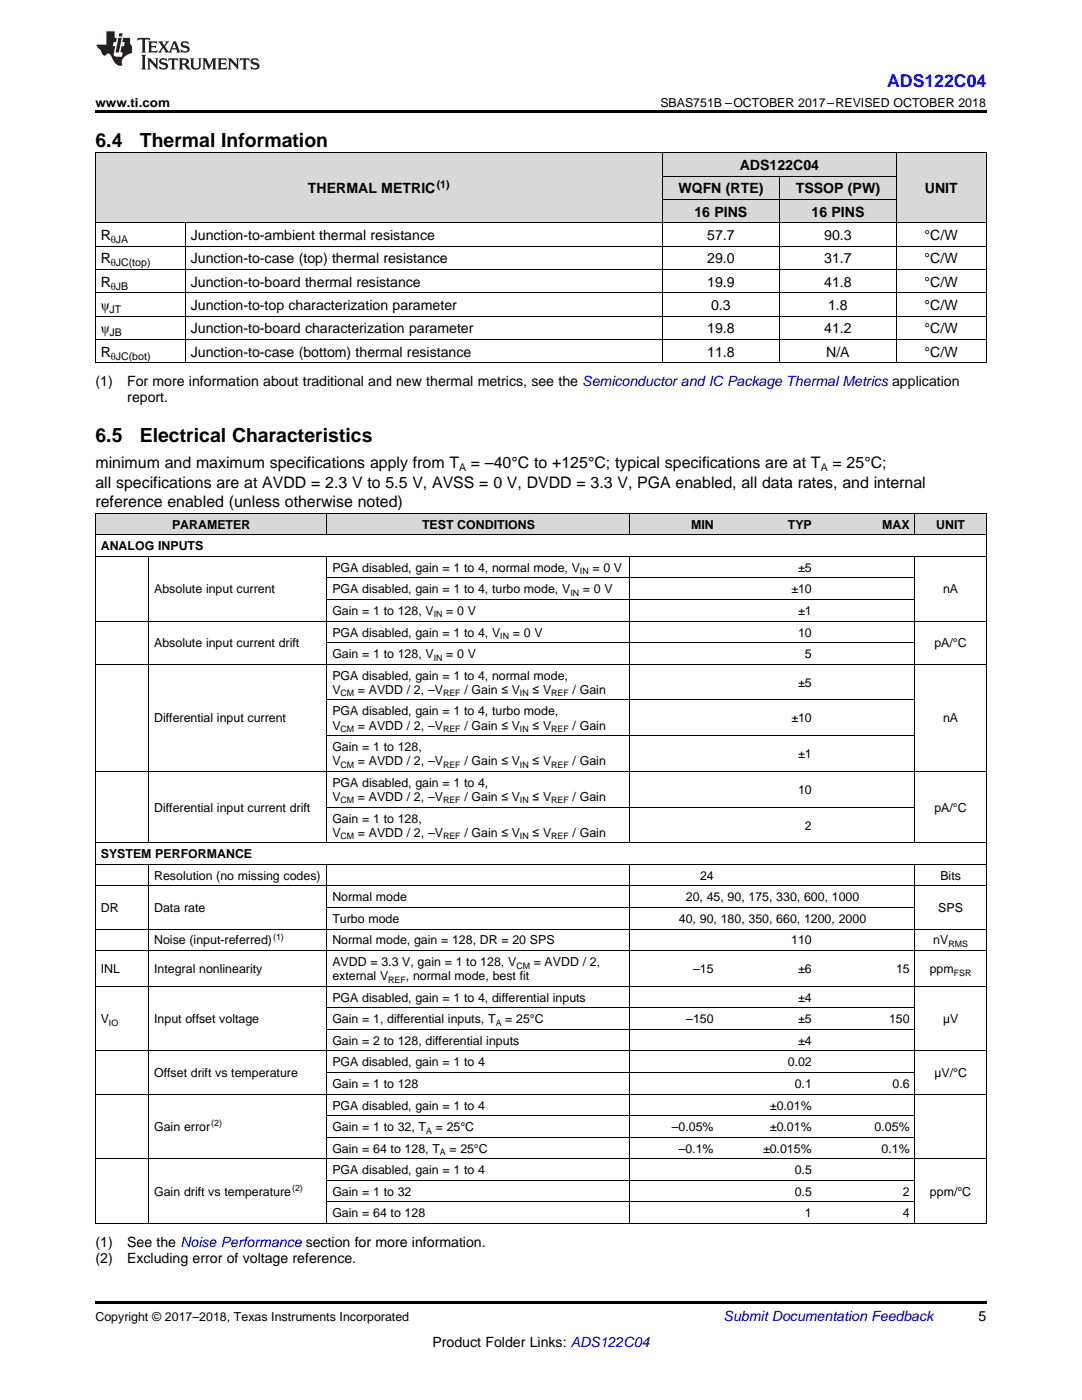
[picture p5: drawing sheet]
<svg xmlns="http://www.w3.org/2000/svg" width="216mm" height="279mm" viewBox="0 0 216 279" stroke-linecap="round" stroke-linejoin="round" font-family="sans-serif">
<defs><g id="words">
<g font-size="3.9">
<text x="19" y="29.3">6.4</text>
<text x="27.9" y="29.3">Thermal Information</text>
<text x="19" y="88.3">6.5</text>
<text x="27.9" y="88.3">Electrical Characteristics</text>
</g>
<text font-size="3.5" fill="#00f" x="177" y="17.3">ADS122C04</text>
<g font-size="3.2">
<text x="19" y="93.5">minimum and maximum specifications apply from T</text>
<text x="94" y="93.5">= –40°C to +125°C; typical specifications are at T</text>
<text x="166.1" y="93.5">= 25°C;</text>
<text x="19" y="97.3">all specifications are at AVDD = 2.3 V to 5.5 V, AVSS = 0 V, DVDD = 3.3 V, PGA enabled, all data rates, and internal</text>
<text x="19" y="101.2">reference enabled (unless otherwise noted)</text>
</g>
<g font-size="2.8">
<text x="147.6" y="33.9">ADS122C04</text>
<text x="61.5" y="38.6">THERMAL METRIC</text>
<text x="135.4" y="38.6">WQFN (RTE)</text>
<text x="158.8" y="38.6">TSSOP (PW)</text>
<text x="184.5" y="38.6">UNIT</text>
<text x="20.1" y="47.9">R</text>
<text x="38.1" y="47.9">Junction-to-ambient thermal resistance</text>
<text x="138.6" y="43.3">16 PINS</text>
<text x="141.1" y="47.9">57.7</text>
<text x="161.9" y="43.3">16 PINS</text>
<text x="164.5" y="47.9">90.3</text>
<text x="184.5" y="47.9">°C/W</text>
<text x="20.1" y="52.6">R</text>
<text x="38.1" y="52.6">Junction-to-case (top) thermal resistance</text>
<text x="141.1" y="52.6">29.0</text>
<text x="164.5" y="52.6">31.7</text>
<text x="184.5" y="52.6">°C/W</text>
<text x="20.1" y="57.2">R</text>
<text x="38.1" y="57.2">Junction-to-board thermal resistance</text>
<text x="141.1" y="57.2">19.9</text>
<text x="164.5" y="57.2">41.8</text>
<text x="184.5" y="57.2">°C/W</text>
<text x="20.1" y="61.9">ψ</text>
<text x="38.1" y="61.9">Junction-to-top characterization parameter</text>
<text x="141.9" y="61.9">0.3</text>
<text x="165.2" y="61.9">1.8</text>
<text x="184.5" y="61.9">°C/W</text>
<text x="20.1" y="66.5">ψ</text>
<text x="20.1" y="71.2">R</text>
<text x="38.1" y="66.5">Junction-to-board characterization parameter</text>
<text x="38.1" y="71.2">Junction-to-case (bottom) thermal resistance</text>
<text x="141.1" y="66.5">19.8</text>
<text x="141.1" y="71.2">11.8</text>
<text x="164.5" y="66.5">41.2</text>
<text x="164.9" y="71.2">N/A</text>
<text x="184.5" y="66.5">°C/W</text>
<text x="184.5" y="71.2">°C/W</text>
<text x="19" y="77">(1)</text>
<text x="25.4" y="77">For more information about traditional and new thermal metrics, see the Semiconductor and IC Package Thermal Metrics application</text>
<text x="25.4" y="80.2">report.</text>
<text x="19" y="248.8">(1)</text>
<text x="19" y="252">(2)</text>
<text x="25.4" y="248.8">See the Noise Performance section for more information.</text>
<text x="25.4" y="252">Excluding error of voltage reference.</text>
<text x="195.3" y="263.6">5</text>
<text x="86.3" y="268.9">Product Folder Links: ADS122C04</text>
</g>
<text font-size="2.8" fill="#0000c8" x="144.4" y="263.6">Submit Documentation Feedback</text>
<g font-size="2.5">
<text x="19" y="21.4">www.ti.com</text>
<text x="131.8" y="21.4">SBAS751B –OCTOBER 2017–REVISED OCTOBER 2018</text>
<text x="34.3" y="105.5">PARAMETER</text>
<text x="84.2" y="105.5">TEST CONDITIONS</text>
<text x="137.9" y="105.5">MIN</text>
<text x="157.2" y="105.5">TYP</text>
<text x="176" y="105.5">MAX</text>
<text x="186.8" y="105.5">UNIT</text>
<text x="20.1" y="109.8">ANALOG INPUTS</text>
<text x="30.8" y="118.4">Absolute input current</text>
<text x="66.3" y="114.1">PGA disabled, gain = 1 to 4, normal mode, V</text>
<text x="66.3" y="118.4">PGA disabled, gain = 1 to 4, turbo mode, V</text>
<text x="116.3" y="118.4">= 0 V</text>
<text x="118.2" y="114.1">= 0 V</text>
<text x="157.9" y="118.4">±10</text>
<text x="159.3" y="114.1">±5</text>
<text x="188.2" y="118.4">nA</text>
<text x="66.3" y="122.7">Gain = 1 to 128, V</text>
<text x="89" y="122.7">= 0 V</text>
<text x="159.3" y="122.7">±1</text>
<text x="30.8" y="129.2">Absolute input current drift</text>
<text x="66.3" y="127">PGA disabled, gain = 1 to 4, V</text>
<text x="66.3" y="131.3">Gain = 1 to 128, V</text>
<text x="89" y="131.3">= 0 V</text>
<text x="102.3" y="127">= 0 V</text>
<text x="159.2" y="127">10</text>
<text x="160.6" y="131.3">5</text>
<text x="186.4" y="129.2">pA/°C</text>
<text x="66.3" y="135.6">PGA disabled, gain = 1 to 4, normal mode,</text>
<text x="159.3" y="137.1">±5</text>
<text x="66.3" y="138.5">V</text>
<text x="66.3" y="142.8">PGA disabled, gain = 1 to 4, turbo mode,</text>
<text x="71.4" y="138.5">= AVDD / 2, –V</text>
<text x="92.7" y="138.5">/ Gain ≤ V</text>
<text x="106.3" y="138.5">≤ V</text>
<text x="114.3" y="138.5">/ Gain</text>
<text x="30.8" y="144.2">Differential input current</text>
<text x="66.3" y="145.6">V</text>
<text x="66.3" y="149.9">Gain = 1 to 128,</text>
<text x="71.4" y="145.6">= AVDD / 2, –V</text>
<text x="92.7" y="145.6">/ Gain ≤ V</text>
<text x="106.3" y="145.6">≤ V</text>
<text x="114.3" y="145.6">/ Gain</text>
<text x="157.9" y="144.2">±10</text>
<text x="188.2" y="144.2">nA</text>
<text x="66.3" y="152.7">V</text>
<text x="71.4" y="152.7">= AVDD / 2, –V</text>
<text x="92.7" y="152.7">/ Gain ≤ V</text>
<text x="106.3" y="152.7">≤ V</text>
<text x="114.3" y="152.7">/ Gain</text>
<text x="159.3" y="151.3">±1</text>
<text x="30.8" y="162">Differential input current drift</text>
<text x="66.3" y="157">PGA disabled, gain = 1 to 4,</text>
<text x="66.3" y="159.8">V</text>
<text x="71.4" y="159.8">= AVDD / 2, –V</text>
<text x="92.7" y="159.8">/ Gain ≤ V</text>
<text x="106.3" y="159.8">≤ V</text>
<text x="114.3" y="159.8">/ Gain</text>
<text x="159.2" y="158.4">10</text>
<text x="186.4" y="162">pA/°C</text>
<text x="66.3" y="164.1">Gain = 1 to 128,</text>
<text x="66.3" y="167">V</text>
<text x="71.4" y="167">= AVDD / 2, –V</text>
<text x="92.7" y="167">/ Gain ≤ V</text>
<text x="106.3" y="167">≤ V</text>
<text x="114.3" y="167">/ Gain</text>
<text x="160.6" y="165.6">2</text>
<text x="20.1" y="171.3">SYSTEM PERFORMANCE</text>
<text x="30.8" y="175.6">Resolution (no missing codes)</text>
<text x="66.3" y="179.9">Normal mode</text>
<text x="136.8" y="179.9">20, 45, 90, 175, 330, 600, 1000</text>
<text x="139.7" y="175.6">24</text>
<text x="187.6" y="175.6">Bits</text>
<text x="20.1" y="182">DR</text>
<text x="30.8" y="182">Data rate</text>
<text x="66.3" y="184.2">Turbo mode</text>
<text x="135.5" y="184.2">40, 90, 180, 350, 660, 1200, 2000</text>
<text x="187.2" y="182">SPS</text>
<text x="30.8" y="188.5">Noise (input-referred)</text>
<text x="66.3" y="188.5">Normal mode, gain = 128, DR = 20 SPS</text>
<text x="157.9" y="188.5">110</text>
<text x="186.2" y="188.5">nV</text>
<text x="20.1" y="194.2">INL</text>
<text x="30.8" y="194.2">Integral nonlinearity</text>
<text x="66.3" y="192.8">AVDD = 3.3 V, gain = 1 to 128, V</text>
<text x="66.3" y="195.6">external V</text>
<text x="81" y="195.6">, normal mode, best fit</text>
<text x="106.5" y="192.8">= AVDD / 2,</text>
<text x="138.3" y="194.2">–15</text>
<text x="159.3" y="194.2">±6</text>
<text x="178.8" y="194.2">15</text>
<text x="185.5" y="194.2">ppm</text>
<text x="66.3" y="199.9">PGA disabled, gain = 1 to 4, differential inputs</text>
<text x="159.3" y="199.9">±4</text>
<text x="20.1" y="204.2">V</text>
<text x="30.8" y="204.2">Input offset voltage</text>
<text x="66.3" y="204.2">Gain = 1, differential inputs, T</text>
<text x="66.3" y="208.5">Gain = 2 to 128, differential inputs</text>
<text x="100.8" y="204.2">= 25°C</text>
<text x="136.9" y="204.2">–150</text>
<text x="159.3" y="204.2">±5</text>
<text x="159.3" y="208.5">±4</text>
<text x="177.4" y="204.2">150</text>
<text x="188.2" y="204.2">µV</text>
<text x="30.8" y="215">Offset drift vs temperature</text>
<text x="66.3" y="212.8">PGA disabled, gain = 1 to 4</text>
<text x="157.2" y="212.8">0.02</text>
<text x="186.4" y="215">µV/°C</text>
<text x="66.3" y="217.1">Gain = 1 to 128</text>
<text x="66.3" y="221.4">PGA disabled, gain = 1 to 4</text>
<text x="153.6" y="221.4">±0.01%</text>
<text x="158.6" y="217.1">0.1</text>
<text x="178.1" y="217.1">0.6</text>
<text x="30.8" y="225.7">Gain error</text>
<text x="66.3" y="225.7">Gain = 1 to 32, T</text>
<text x="87" y="225.7">= 25°C</text>
<text x="134.1" y="225.7">–0.05%</text>
<text x="153.6" y="225.7">±0.01%</text>
<text x="174.5" y="225.7">0.05%</text>
<text x="66.3" y="230">Gain = 64 to 128, T</text>
<text x="89.7" y="230">= 25°C</text>
<text x="135.4" y="230">–0.1%</text>
<text x="152.3" y="230">±0.015%</text>
<text x="175.9" y="230">0.1%</text>
<text x="30.8" y="238.7">Gain drift vs temperature</text>
<text x="66.3" y="234.4">PGA disabled, gain = 1 to 4</text>
<text x="66.3" y="238.7">Gain = 1 to 32</text>
<text x="158.6" y="234.4">0.5</text>
<text x="158.6" y="238.7">0.5</text>
<text x="180.2" y="238.7">2</text>
<text x="185.6" y="238.7">ppm/°C</text>
<text x="66.3" y="243">Gain = 64 to 128</text>
<text x="160.6" y="243">1</text>
<text x="180.2" y="243">4</text>
<text x="19" y="263.6">Copyright © 2017–2018, Texas Instruments Incorporated</text>
</g>
<g font-size="2.1">
<text x="87.1" y="37.5">(1)</text>
<text x="22.1" y="48.5">θJA</text>
<text x="22.1" y="53.1">θJC(top)</text>
<text x="22.1" y="57.8">θJB</text>
<text x="21.9" y="62.4">JT</text>
<text x="21.9" y="67.1">JB</text>
<text x="22.1" y="71.8">θJC(bot)</text>
<text x="91.6" y="94.1">A</text>
<text x="163.8" y="94.1">A</text>
</g>
<g font-size="1.8">
<text x="113.8" y="118.9">IN</text>
<text x="115.7" y="114.6">IN</text>
<text x="86.5" y="123.2">IN</text>
<text x="86.5" y="131.8">IN</text>
<text x="99.8" y="127.5">IN</text>
<text x="67.9" y="139">CM</text>
<text x="88.4" y="139">REF</text>
<text x="103.8" y="139">IN</text>
<text x="110" y="139">REF</text>
<text x="67.9" y="146.1">CM</text>
<text x="88.4" y="146.1">REF</text>
<text x="103.8" y="146.1">IN</text>
<text x="110" y="146.1">REF</text>
<text x="67.9" y="153.2">CM</text>
<text x="88.4" y="153.2">REF</text>
<text x="103.8" y="153.2">IN</text>
<text x="110" y="153.2">REF</text>
<text x="67.9" y="160.3">CM</text>
<text x="88.4" y="160.3">REF</text>
<text x="103.8" y="160.3">IN</text>
<text x="110" y="160.3">REF</text>
<text x="67.9" y="167.5">CM</text>
<text x="88.4" y="167.5">REF</text>
<text x="103.8" y="167.5">IN</text>
<text x="110" y="167.5">REF</text>
<text x="54.5" y="187.5">(1)</text>
<text x="189.2" y="189">RMS</text>
<text x="77.5" y="196.1">REF</text>
<text x="103" y="193.3">CM</text>
<text x="190.3" y="194.7">FSR</text>
<text x="21.7" y="204.7">IO</text>
<text x="98.9" y="204.7">A</text>
<text x="42.1" y="224.8">(2)</text>
<text x="85.1" y="226.2">A</text>
<text x="87.8" y="230.5">A</text>
<text x="58.3" y="237.7">(2)</text>
</g>
</g></defs>
<g fill="#d8d8d8">
<path d="M19 102.5h10.7v4.3h-10.7z"/>
<path d="M29.7 102.5h35.6v4.3h-35.6z"/>
<path d="M65.3 102.5h60.4v4.3h-60.4z"/>
<path d="M125.7 102.5h17.8v4.3h-17.8z"/>
<path d="M143.5 102.5h19.6v4.3h-19.6z"/>
<path d="M163.1 102.5h19.5v4.3h-19.5z"/>
<path d="M182.6 102.5h14.2v4.3h-14.2z"/>
<path d="M19 30.6h18v13.9h-18z"/>
<path d="M37 30.6h95.2v13.9h-95.2z"/>
<path d="M178.9 30.6h17.9v13.9h-17.9z"/>
<path d="M132.2 39.9h23.3v4.6h-23.3z"/>
<path d="M155.5 39.9h23.4v4.6h-23.4z"/>
<path d="M132.2 35.2h23.3v4.7h-23.3z"/>
<path d="M155.5 35.2h23.4v4.7h-23.4z"/>
<path d="M132.2 30.6h23.3v4.6h-23.3z"/>
<path d="M155.5 30.6h23.4v4.6h-23.4z"/>
</g>
<path d="M19 22h177.8v.5h-177.8zM19 72.4l.2 .1zM132.1 72.4l.1 .1zM155.4 72.4l.1 .1zM178.8 72.4l.1 .1zM196.7 72.4l.1 .1zM19 259.7h177.8v.5h-177.8z" fill="#000"/>
<g fill="none" stroke="#000" stroke-width=".2">
<path d="M19 30.5h177.8M19.1 30.5v42M132.1 30.5v42M132.2 39.8h46.7M132.2 35.2h46.7M155.5 35.2v37.3M178.8 30.5v42M196.8 30.5v42M19 58.4h177.8M19 53.8h177.8M19 49.1h177.8M19 44.5h177.8"/>
<path d="M37 44.5v28M19 72.4h177.8M19 67.8h177.8M19 63.1h177.8M19 111h177.8M19 106.7h177.8M19 102.4h177.8M19.1 102.4v141.8M29.7 111.1v57.1M65.2 102.4v4.4M65.2 111.1v57.1M65.3 119.6h117.3"/>
<path d="M65.3 115.3h117.3M125.7 102.4v4.4M125.7 111.1v57.1M182.5 102.4v4.4M182.5 111.1v57.1M196.8 102.4v141.8M19 132.6h177.8M19 123.9h177.8M65.3 139.7h117.3M65.3 128.3h117.3M19 153.9h177.8M65.3 146.8h117.3"/>
<path d="M19 176.8h177.8M19 172.5h177.8M19 168.2h177.8M29.7 172.5v71.7M65.2 172.5v71.7M65.3 161.1h117.3M125.7 172.5v71.7M182.5 172.5v71.7M19 196.8h177.8M19 189.7h177.8M19 185.4h177.8M65.3 181.1h117.3"/>
<path d="M19 218.4h177.8M19 209.7h177.8M65.3 214h117.3M65.3 205.4h117.3M65.3 201.1h117.3M19 231.3h177.8M65.3 239.9h117.3M65.3 235.6h117.3M65.3 227h117.3M65.3 222.7h117.3M19 244.2h177.8"/>
</g>
<g fill="#231f20">
<path d="M27.5 7.6l-.1 .5 .4-.2h.6v.1v2.1l-.2 .4h1l-.3-.4v-2.1l.1-.1h.5l.5 .2-.2-.5zM29.5 8.3l.2 .3v1.5l-.2 .4h1.8l.2-.6a1.04 1.04 0 0 1-1.3 .2v-.7h.6l.3 .2v-.6l-.3 .2h-.6v-.6l.8-.1 .4 .3-.2-.5zM31.5 8.3l.9 1.1-.9 1.1h.8l-.2-.2 .5-.7 .4 .7-.2 .2h1.5l-.1-.2 .1-.4h.9l.1 .4-.2 .2h1l-.3-.3-.7-1.9h-.5l-.9 2-.8-1 .9-1h-.8l.1 .3-.3 .5-.4-.6 .2-.2zM34.7 8.6l.4 1h-.7zM36.3 8.4a.63 .63 0 0 0-.2 .7 .63 .63 0 0 0 .6 .4l.6 .2 .1 .2a.75 .75 0 0 1-.7 .4 .75 .75 0 0 1-.6-.5l.1 .7 .1-.1a1.11 1.11 0 0 0 1.5-.6 1.13 1.13 0 0 0-1.2-.8l-.1-.4a1.04 1.04 0 0 1 1.2 .2l-.2-.5-.1 .1-.5-.2zM28.2 10.9l.2 .4v2.2l-.2 .4h1l-.3-.4v-2.2l.3-.4zM29.3 11.6l.3 .4v1.5l-.3 .4h.8l-.2-.4v-1.3l1.5 1.7v-1.9l.2-.4h-.7l.2 .4v.9l-1.1-1.3zM32 11.8a.62 .62 0 0 0-.2 .7 .62 .62 0 0 0 .6 .4l.6 .1 .1 .3a.76 .76 0 0 1-.7 .3 .76 .76 0 0 1-.6-.4l.1 .7 .1-.1a1.11 1.11 0 0 0 1.5-.6 1.13 1.13 0 0 0-1.2-.8l-.1-.4a1.04 1.04 0 0 1 1.2 .2l-.2-.6-.1 .1-.5-.1zM33.7 11.6l-.2 .6a.61 .61 0 0 1 .8-.3v1.6l-.2 .4h.9l-.2-.4v-1.6a.63 .63 0 0 1 .8 .3l-.2-.6zM35.6 11.6l.3 .4v1.5l-.3 .4h1l-.2-.2v-.8l.5 .2a.76 .76 0 0 0 1.2 .7l-1-1a.58 .58 0 0 0 .6-.5 .58 .58 0 0 0-.5-.6zM36.4 11.9h.1a.45 .45 0 0 1 .5 .1 .45 .45 0 0 1 .1 .5l-.7 .2zM37.9 11.6l.2 .2a2.17 2.17 0 0 0 .3 1.9 .99 .99 0 0 0 1.6-.6v-1.1l.2-.4h-.7l.2 .2a1.92 1.92 0 0 1-.2 1.8 .6 .6 0 0 1-.9-.5v-1.1l.2-.4zM40.4 11.6l.2 .4v1.5l-.2 .4h.7l-.2-.4v-1.4l.8 1.8 .8-1.8v1.4l-.2 .4h.9l-.2-.4v-1.5l.2-.4h-.8l-.6 1.5-.6-1.5zM43.4 11.6l.2 .4v1.5l-.2 .4h1.8l.2-.6a1.04 1.04 0 0 1-1.3 .1v-.6h.5l.4 .2v-.6l-.4 .2h-.5v-.7h.8l.3 .3-.1-.6zM45.5 11.6l.2 .4v1.5l-.2 .4h.7l-.2-.4v-1.3l1.5 1.7v-1.9l.2-.4h-.7l.2 .4v.9l-1.1-1.3zM47.9 11.6l-.1 .6a.61 .61 0 0 1 .8-.3v1.6l-.3 .4h1l-.3-.4 .1-1.6a.63 .63 0 0 1 .7 .3l-.1-.6zM50.2 11.8a.62 .62 0 0 0-.2 .7 .62 .62 0 0 0 .6 .4l.6 .1 .2 .3a.76 .76 0 0 1-.8 .3 .76 .76 0 0 1-.6-.4l.1 .7 .2-.1a1.11 1.11 0 0 0 1.5-.6 1.13 1.13 0 0 0-1.3-.8l-.1-.4a1.04 1.04 0 0 1 1.2 .2l-.1-.6-.2 .1-.5-.1z"/>
<path d="M21.2 6.3v2.6h-1.9l.1 .4 .7 .9a.91 .91 0 0 0 1 .8 .56 .56 0 0 1 .5-.3 .56 .56 0 0 1 .5 .3l.4 .8a1.53 1.53 0 0 0 1.9 1.2 1.54 1.54 0 0 1 1-2.1l.9-.3v-1.4a1.52 1.52 0 0 1-.3-1.6h-1.4l-.2 .8h.5l-.2 .8h-.4l-.2 1v.2l.4 .1-.2 .8a1.93 1.93 0 0 1-1.6-.3l.3-1.8h-.5l.2-.8h.4l.2-.8h-.4v-1.3zM23.6 7.6l-.6 2.9h.7l.6-2.9zM23.8 6.6l-.1 .7h.6l.2-.7z"/>
</g>
<use href="#words"/>
</svg>
